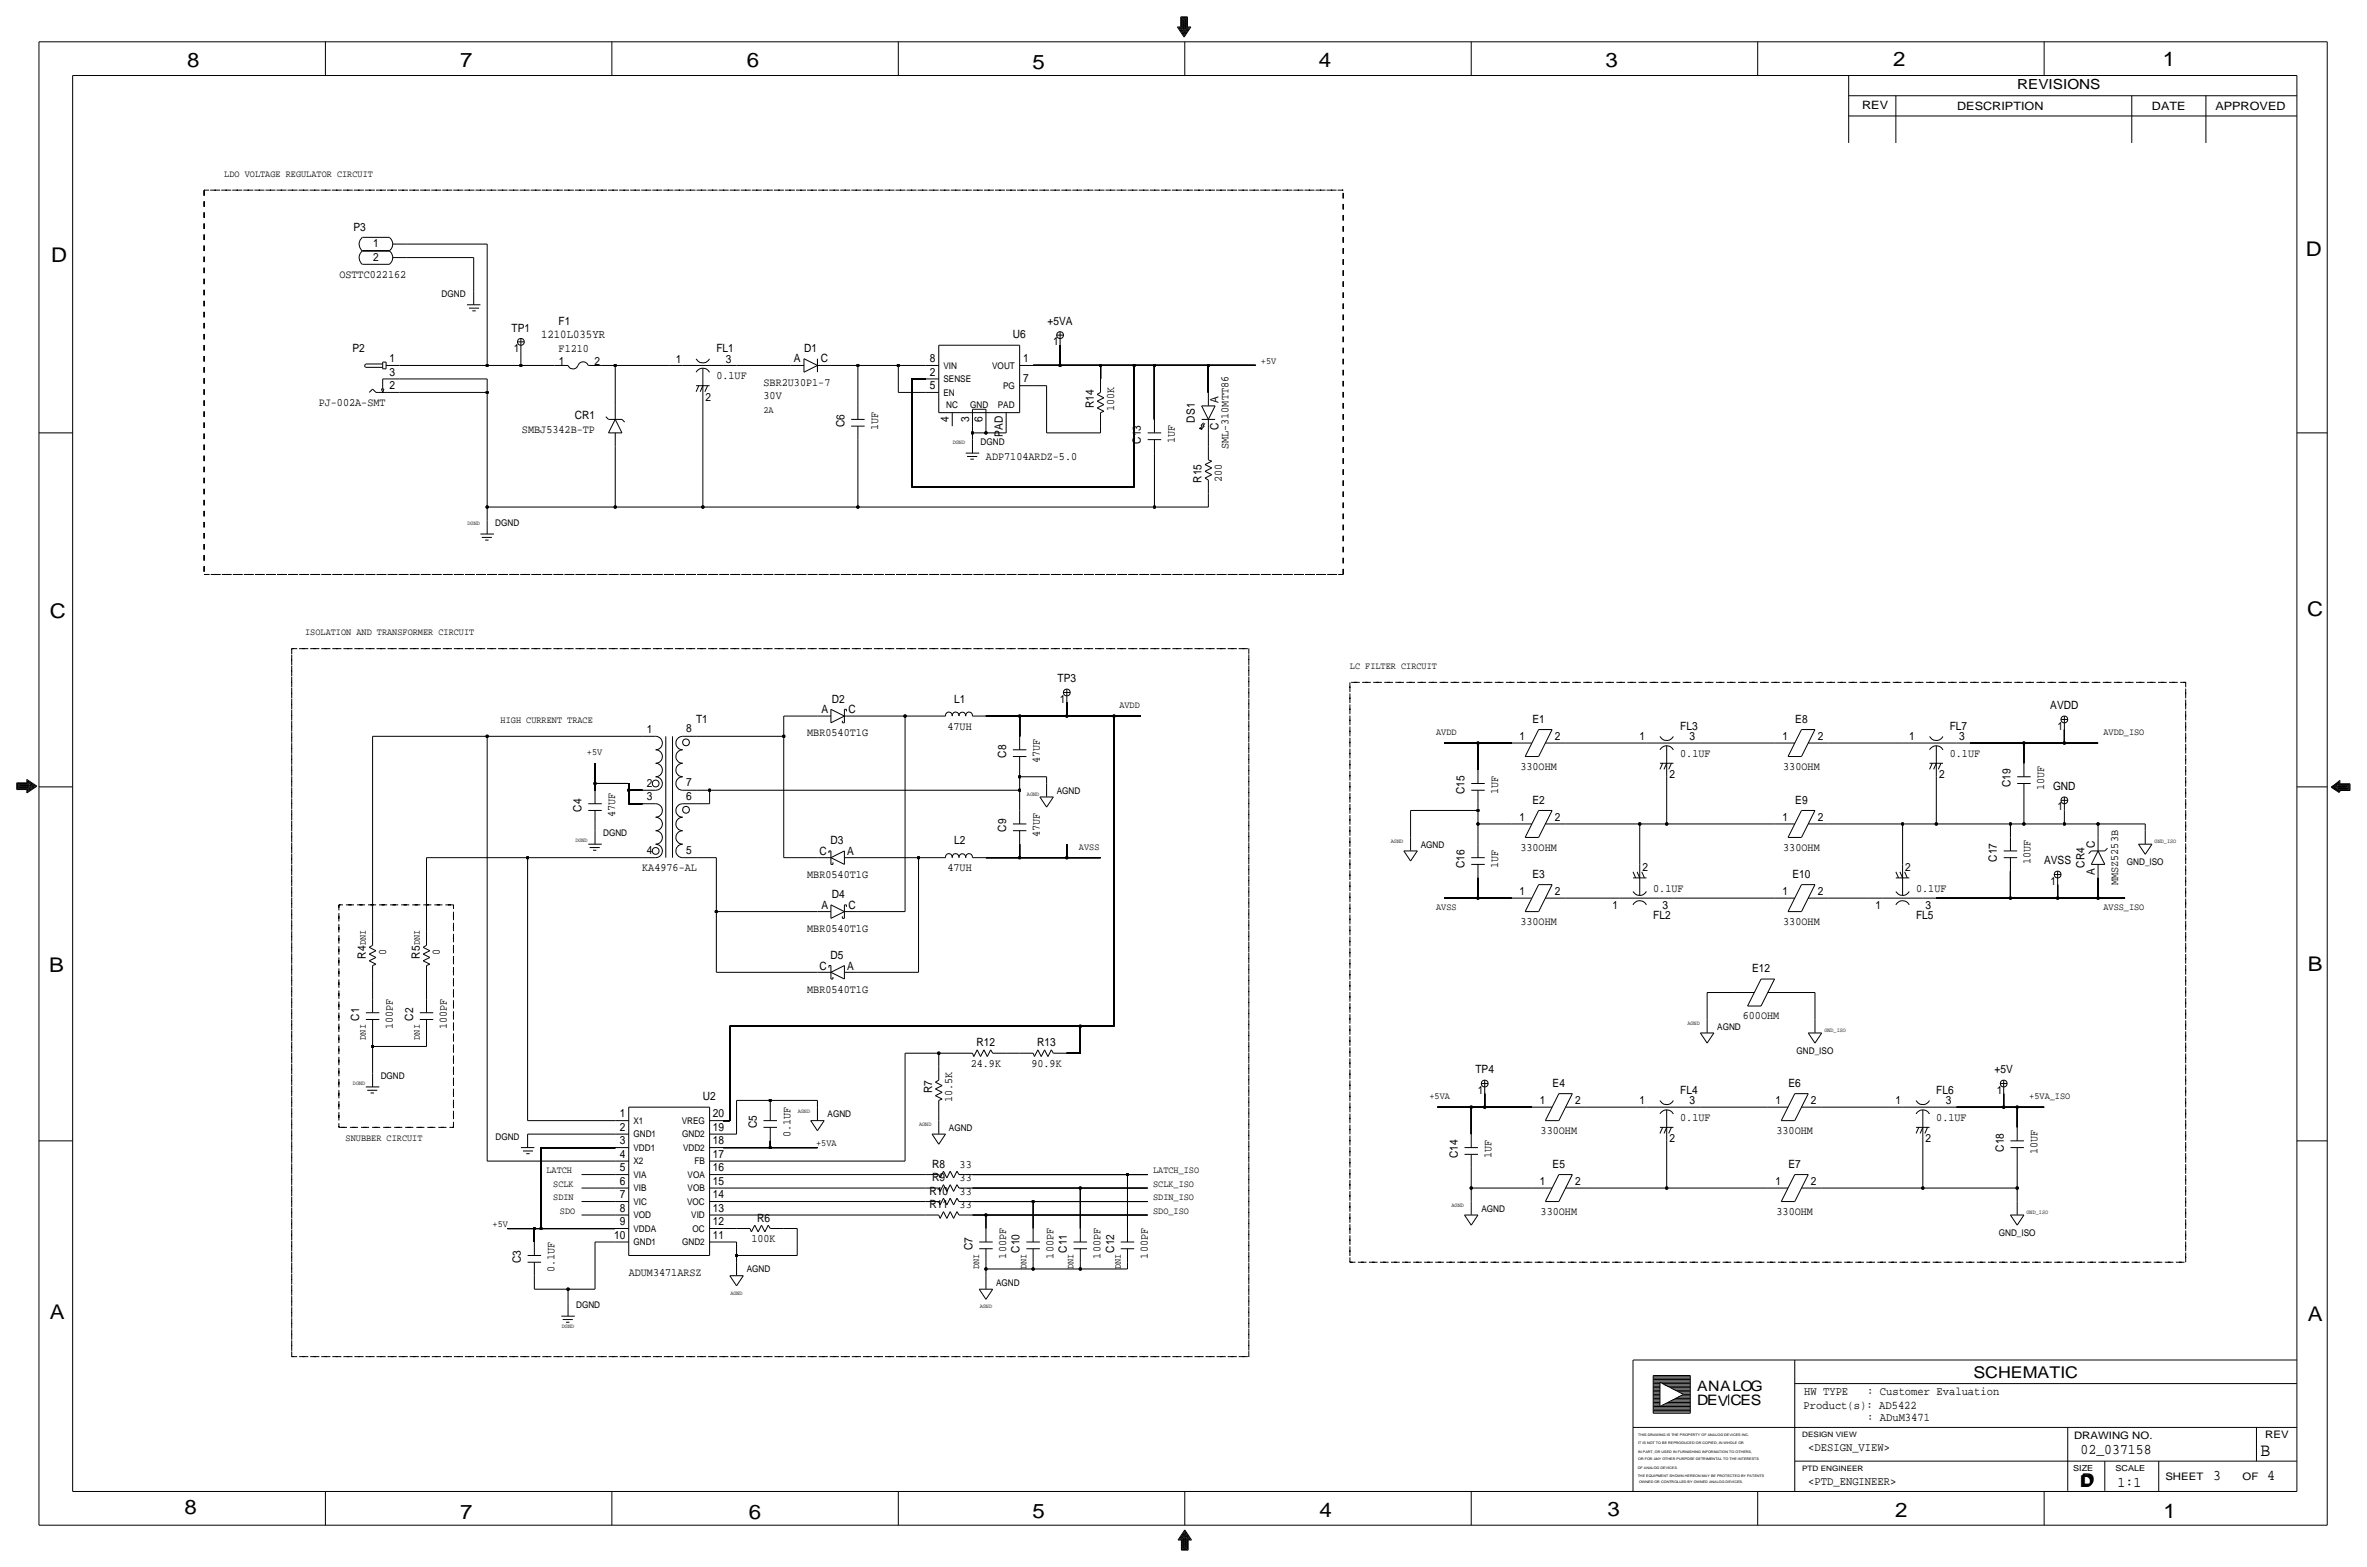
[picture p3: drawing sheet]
<svg xmlns="http://www.w3.org/2000/svg" width="892mm" height="590mm" viewBox="0 0 892 590" stroke-linecap="round" stroke-linejoin="round" font-family="sans-serif">
<defs><g id="words">
<g font-size="7.6">
<text x="70.6" y="25.4">8</text>
<text x="173.4" y="25.4">7</text>
<text x="281.4" y="25.1">6</text>
<text x="389.1" y="26.2">5</text>
<text x="497" y="25.4">4</text>
<text x="605" y="25.1">3</text>
<text x="713.4" y="24.9">2</text>
<text x="815" y="24.9">1</text>
<text x="19.3" y="98.8">D</text>
<text x="868.9" y="96.5">D</text>
<text x="18.8" y="232.7">C</text>
<text x="869.4" y="232.1">C</text>
<text x="869.6" y="365.8">B</text>
<text x="18.5" y="366">B</text>
<text x="18.8" y="496.8">A</text>
<text x="869.6" y="497.6">A</text>
<text x="69.6" y="570.5">8</text>
<text x="173.4" y="572.3">7</text>
<text x="282.2" y="572.3">6</text>
<text x="389.1" y="571.7">5</text>
<text x="497.3" y="571.5">4</text>
<text x="605.7" y="571.2">3</text>
<text x="714.2" y="571.5">2</text>
<text x="815.3" y="572">1</text>
</g>
<text font-size="7" x="851.9" y="548.4">B</text>
<g font-size="6.1">
<text x="743.7" y="518.9">SCHEMATIC</text>
<text x="783.8" y="560.3">D</text>
<text x="784.3" y="559.8">D</text>
</g>
<g font-size="5.6">
<text x="784" y="547.9">02_037158</text>
<text x="834.1" y="557.5">3</text>
<text x="854.4" y="557.5">4</text>
<text x="798" y="560.1">1:1</text>
</g>
<g font-size="5.4">
<text x="639.5" y="524.2">ANALOG</text>
<text x="639.5" y="529.3">DEV</text>
<text x="652.1" y="529.3">CES</text>
</g>
<text font-size="5.2" x="760.2" y="33.5">REVISIONS</text>
<text font-size="4.5" x="203.9" y="127.5">1210L035YR</text>
<g font-size="4.4">
<text x="679.9" y="525.5">HW TYPE</text>
<text x="703.6" y="525.5">: Customer Evaluation</text>
<text x="679.7" y="530.9">Product(s): AD5422</text>
<text x="703.6" y="535.2">: ADuM3471</text>
<text x="681.4" y="546.6">&lt;DESIGN_VIEW&gt;</text>
<text x="681.4" y="559.3">&lt;PTD_ENGINEER&gt;</text>
</g>
<g font-size="4.3">
<text x="701.8" y="41.1">REV</text>
<text x="737.6" y="41.4">DESCRIPTION</text>
<text x="811" y="41.4">DATE</text>
<text x="834.8" y="41.4">APPROVED</text>
<text x="133.2" y="86.9">P3</text>
<text x="140.6" y="93.2">1</text>
<text x="140.6" y="98.3">2</text>
<text x="127.9" y="104.6">OSTTC022162</text>
<text x="192.8" y="125">TP1</text>
<text x="210.5" y="122.4">F1</text>
<text x="394.8" y="122.4">+5VA</text>
<text x="381.7" y="127.5">U6</text>
<text x="396.9" y="130">1</text>
<text x="132.8" y="132.6">P2</text>
<text x="146.8" y="136.4">1</text>
<text x="193.7" y="132.6">1</text>
<text x="210.5" y="132.6">F1210</text>
<text x="210.6" y="137.4">1</text>
<text x="224.1" y="137.4">2</text>
<text x="254.6" y="136.7">1</text>
<text x="270" y="132.6">FL1</text>
<text x="273.5" y="136.7">3</text>
<text x="299.1" y="136.4">A</text>
<text x="303.1" y="132.6">D1</text>
<text x="309.3" y="136.4">C</text>
<text x="350.4" y="136.4">8</text>
<text x="385.5" y="136.4">1</text>
<text x="146.8" y="141.5">3</text>
<text x="270" y="142.7">0.1UF</text>
<text x="350.4" y="141.5">2</text>
<text x="146.8" y="146.6">2</text>
<text x="287.7" y="145.3">SBR2U30P1-7</text>
<text x="350.4" y="146.6">5</text>
<text x="385.5" y="144">7</text>
<text x="120.1" y="152.9">PJ-002A-SMT</text>
<text x="265.9" y="150.9">2</text>
<text x="287.7" y="150.4">30V</text>
<text x="412.2" y="153.9" transform="rotate(-90 412.2 153.9)">R14</text>
<text x="419.8" y="155" transform="rotate(-90 419.8 155)">100K</text>
<text x="459.2" y="151.6" transform="rotate(-90 459.2 151.6)">A</text>
<text x="216.6" y="158">CR1</text>
<text x="318.2" y="160.9" transform="rotate(-90 318.2 160.9)">C6</text>
<text x="330.9" y="161.9" transform="rotate(-90 330.9 161.9)">1UF</text>
<text x="357.6" y="158.8" transform="rotate(-90 357.6 158.8)">4</text>
<text x="365.2" y="158.8" transform="rotate(-90 365.2 158.8)">3</text>
<text x="370.3" y="158.8" transform="rotate(-90 370.3 158.8)">6</text>
<text x="450.3" y="159.2" transform="rotate(-90 450.3 159.2)">DS1</text>
<text x="196.7" y="163">SMBJ5342B-TP</text>
<text x="377.9" y="164.6" transform="rotate(-90 377.9 164.6)">PAD</text>
<text x="430" y="167.1" transform="rotate(-90 430 167.1)">C13</text>
<text x="442.7" y="167" transform="rotate(-90 442.7 167)">1UF</text>
<text x="459.2" y="162" transform="rotate(-90 459.2 162)">C</text>
<text x="371.6" y="173.2">ADP7104ARDZ-5.0</text>
<text x="463" y="169.2" transform="rotate(-90 463 169.2)">SML-310MTT86</text>
<text x="452.8" y="181.8" transform="rotate(-90 452.8 181.8)">R15</text>
<text x="460.5" y="181.7" transform="rotate(-90 460.5 181.7)">200</text>
<text x="398.5" y="257">TP3</text>
<text x="309.6" y="268.7">A</text>
<text x="313.5" y="264.7">D2</text>
<text x="319.7" y="268.7">C</text>
<text x="359.5" y="264.7">L1</text>
<text x="399.4" y="264.7">1</text>
<text x="772.6" y="267.2">AVDD</text>
<text x="258.5" y="275.8">8</text>
<text x="262.3" y="272.3">T1</text>
<text x="357.1" y="274.8">47UH</text>
<text x="577.5" y="272.3">E1</text>
<text x="633.2" y="274.8">FL3</text>
<text x="676.6" y="272.3">E8</text>
<text x="734.8" y="274.8">FL7</text>
<text x="775.3" y="274.8">1</text>
<text x="243.7" y="276.1">1</text>
<text x="304.2" y="277.4">MBR0540T1G</text>
<text x="572.6" y="278.6">1</text>
<text x="585.9" y="278.6">2</text>
<text x="617.8" y="278.9">1</text>
<text x="636.7" y="278.9">3</text>
<text x="671.7" y="278.6">1</text>
<text x="685" y="278.6">2</text>
<text x="719.4" y="278.9">1</text>
<text x="738.3" y="278.9">3</text>
<text x="379.2" y="285.4" transform="rotate(-90 379.2 285.4)">C8</text>
<text x="391.9" y="287.5" transform="rotate(-90 391.9 287.5)">47UF</text>
<text x="633.2" y="285">0.1UF</text>
<text x="734.8" y="285">0.1UF</text>
<text x="572.9" y="290.1">330OHM</text>
<text x="629.1" y="293.1">2</text>
<text x="672" y="290.1">330OHM</text>
<text x="730.7" y="293.1">2</text>
<text x="243.7" y="296.4">2</text>
<text x="258.5" y="296.2">7</text>
<text x="551.9" y="299.2" transform="rotate(-90 551.9 299.2)">C15</text>
<text x="564.6" y="299.1" transform="rotate(-90 564.6 299.1)">1UF</text>
<text x="757.6" y="296.6" transform="rotate(-90 757.6 296.6)">C19</text>
<text x="770.3" y="297.7" transform="rotate(-90 770.3 297.7)">10UF</text>
<text x="773.7" y="297.7">GND</text>
<text x="219.2" y="305.7" transform="rotate(-90 219.2 305.7)">C4</text>
<text x="243.7" y="301.5">3</text>
<text x="258.5" y="301.2">6</text>
<text x="577.5" y="302.8">E2</text>
<text x="676.6" y="302.8">E9</text>
<text x="775.3" y="305.3">1</text>
<text x="231.9" y="307.9" transform="rotate(-90 231.9 307.9)">47UF</text>
<text x="572.6" y="309.1">1</text>
<text x="585.9" y="309.1">2</text>
<text x="671.7" y="309.1">1</text>
<text x="685" y="309.1">2</text>
<text x="379.2" y="313.3" transform="rotate(-90 379.2 313.3)">C9</text>
<text x="391.9" y="315.5" transform="rotate(-90 391.9 315.5)">47UF</text>
<text x="243.7" y="321.8">4</text>
<text x="258.5" y="321.6">5</text>
<text x="308.8" y="322.1">C</text>
<text x="313" y="318">D3</text>
<text x="319.2" y="322.1">A</text>
<text x="359.5" y="318">L2</text>
<text x="573" y="320.5">330OHM</text>
<text x="672" y="320.5">330OHM</text>
<text x="789.4" y="319.4" transform="rotate(-90 789.4 319.4)">C</text>
<text x="242" y="328.2">KA4976-AL</text>
<text x="357.1" y="328.2">47UH</text>
<text x="551.9" y="327.1" transform="rotate(-90 551.9 327.1)">C16</text>
<text x="564.6" y="327" transform="rotate(-90 564.6 327)">1UF</text>
<text x="618.9" y="328">2</text>
<text x="718" y="328">2</text>
<text x="752.6" y="324.6" transform="rotate(-90 752.6 324.6)">C17</text>
<text x="765.3" y="325.6" transform="rotate(-90 765.3 325.6)">10UF</text>
<text x="770.3" y="325.6">AVSS</text>
<text x="785.6" y="326.9" transform="rotate(-90 785.6 326.9)">CR4</text>
<text x="789.4" y="329.4" transform="rotate(-90 789.4 329.4)">A</text>
<text x="304.2" y="330.7">MBR0540T1G</text>
<text x="577.5" y="330.7">E3</text>
<text x="675.5" y="330.7">E10</text>
<text x="772.8" y="333.2">1</text>
<text x="798.3" y="333.4" transform="rotate(-90 798.3 333.4)">MMSZ5253B</text>
<text x="313.5" y="338.3">D4</text>
<text x="572.6" y="337.1">1</text>
<text x="585.9" y="337.1">2</text>
<text x="623" y="336.1">0.1UF</text>
<text x="671.7" y="337.1">1</text>
<text x="685" y="337.1">2</text>
<text x="722.1" y="336.1">0.1UF</text>
<text x="309.6" y="342.4">A</text>
<text x="319.7" y="342.4">C</text>
<text x="607.7" y="342.2">1</text>
<text x="623" y="346.3">FL2</text>
<text x="626.6" y="342.2">3</text>
<text x="706.7" y="342.2">1</text>
<text x="722.1" y="346.3">FL5</text>
<text x="725.6" y="342.2">3</text>
<text x="304.2" y="351">MBR0540T1G</text>
<text x="573" y="348.5">330OHM</text>
<text x="672" y="348.5">330OHM</text>
<text x="145.5" y="359.8" transform="rotate(-90 145.5 359.8)">0</text>
<text x="165.8" y="359.8" transform="rotate(-90 165.8 359.8)">0</text>
<text x="137.9" y="361.1" transform="rotate(-90 137.9 361.1)">R4</text>
<text x="158.2" y="361.1" transform="rotate(-90 158.2 361.1)">R5</text>
<text x="308.8" y="365.2">C</text>
<text x="313" y="361.2">D5</text>
<text x="319.2" y="365.2">A</text>
<text x="660.3" y="366.3">E12</text>
<text x="304.2" y="373.9">MBR0540T1G</text>
<text x="135.3" y="384.5" transform="rotate(-90 135.3 384.5)">C1</text>
<text x="148" y="387.7" transform="rotate(-90 148 387.7)">100PF</text>
<text x="155.7" y="384.5" transform="rotate(-90 155.7 384.5)">C2</text>
<text x="168.4" y="387.7" transform="rotate(-90 168.4 387.7)">100PF</text>
<text x="656.8" y="384">600OHM</text>
<text x="368" y="394.2">R12</text>
<text x="390.9" y="394.2">R13</text>
<text x="365.8" y="401.8">24.9K</text>
<text x="388.7" y="401.8">90.9K</text>
<text x="556" y="404.4">TP4</text>
<text x="751.6" y="404.4">+5V</text>
<text x="351.2" y="411.9" transform="rotate(-90 351.2 411.9)">R7</text>
<text x="556.9" y="412">1</text>
<text x="585.1" y="409.4">E4</text>
<text x="633.2" y="412">FL4</text>
<text x="674" y="409.4">E6</text>
<text x="729.7" y="412">FL6</text>
<text x="752.5" y="412">1</text>
<text x="264.9" y="414.5">U2</text>
<text x="358.9" y="415.2" transform="rotate(-90 358.9 415.2)">10.5K</text>
<text x="580.2" y="415.8">1</text>
<text x="593.5" y="415.8">2</text>
<text x="617.8" y="416.1">1</text>
<text x="636.7" y="416.1">3</text>
<text x="669.1" y="415.8">1</text>
<text x="682.4" y="415.8">2</text>
<text x="714.4" y="416.1">1</text>
<text x="733.3" y="416.1">3</text>
<text x="233.5" y="426">2</text>
<text x="233.5" y="420.9">1</text>
<text x="268.7" y="426">19</text>
<text x="268.7" y="420.9">20</text>
<text x="285.2" y="425.1" transform="rotate(-90 285.2 425.1)">C5</text>
<text x="633.2" y="422.1">0.1UF</text>
<text x="729.7" y="422.1">0.1UF</text>
<text x="233.5" y="431">3</text>
<text x="268.7" y="431">18</text>
<text x="297.9" y="428.4" transform="rotate(-90 297.9 428.4)">0.1UF</text>
<text x="580.6" y="427.2">330OHM</text>
<text x="629.1" y="430.3">2</text>
<text x="669.5" y="427.2">330OHM</text>
<text x="725.6" y="430.3">2</text>
<text x="233.5" y="436.1">4</text>
<text x="268.7" y="436.1">17</text>
<text x="549.4" y="436.3" transform="rotate(-90 549.4 436.3)">C14</text>
<text x="562.1" y="436.3" transform="rotate(-90 562.1 436.3)">1UF</text>
<text x="755.1" y="433.8" transform="rotate(-90 755.1 433.8)">C18</text>
<text x="767.8" y="434.9" transform="rotate(-90 767.8 434.9)">10UF</text>
<text x="233.5" y="441.2">5</text>
<text x="268.7" y="441.2">16</text>
<text x="351.3" y="439.9">R8</text>
<text x="361.6" y="439.9">33</text>
<text x="585.1" y="439.9">E5</text>
<text x="674" y="439.9">E7</text>
<text x="233.5" y="446.3">6</text>
<text x="268.7" y="446.3">15</text>
<text x="351.3" y="445">R9</text>
<text x="361.6" y="445">33</text>
<text x="580.2" y="446.3">1</text>
<text x="593.5" y="446.3">2</text>
<text x="669.1" y="446.3">1</text>
<text x="682.4" y="446.3">2</text>
<text x="233.5" y="451.4">7</text>
<text x="268.7" y="451.3">14</text>
<text x="350.3" y="450.1">R10</text>
<text x="350.3" y="455.2">R11</text>
<text x="361.6" y="450.1">33</text>
<text x="361.6" y="455.2">33</text>
<text x="233.5" y="461.5">9</text>
<text x="233.5" y="456.4">8</text>
<text x="268.7" y="461.5">12</text>
<text x="268.7" y="456.4">13</text>
<text x="285.3" y="460.2">R6</text>
<text x="580.6" y="457.7">330OHM</text>
<text x="669.5" y="457.7">330OHM</text>
<text x="231.4" y="466.6">10</text>
<text x="268.7" y="466.6">11</text>
<text x="283.1" y="467.9">100K</text>
<text x="366.5" y="470.8" transform="rotate(-90 366.5 470.8)">C7</text>
<text x="384.3" y="471.9" transform="rotate(-90 384.3 471.9)">C10</text>
<text x="402" y="471.9" transform="rotate(-90 402 471.9)">C11</text>
<text x="419.8" y="471.9" transform="rotate(-90 419.8 471.9)">C12</text>
<text x="196.3" y="475.9" transform="rotate(-90 196.3 475.9)">C3</text>
<text x="209" y="479.2" transform="rotate(-90 209 479.2)">0.1UF</text>
<text x="379.2" y="474.1" transform="rotate(-90 379.2 474.1)">100PF</text>
<text x="397" y="474.1" transform="rotate(-90 397 474.1)">100PF</text>
<text x="414.7" y="474.1" transform="rotate(-90 414.7 474.1)">100PF</text>
<text x="432.5" y="474.1" transform="rotate(-90 432.5 474.1)">100PF</text>
<text x="236.9" y="480.6">ADUM3471ARSZ</text>
</g>
<g font-size="3.9">
<text x="781.6" y="542.1">DRAWING NO.</text>
<text x="853.6" y="541.8">REV</text>
<text x="816" y="557.4">SHEET</text>
<text x="845.1" y="557.5">OF</text>
</g>
<g font-size="3.6">
<text x="84.5" y="66.5">LDO VOLTAGE REGULATOR CIRCUIT</text>
<text x="475.2" y="137.2">+5V</text>
<text x="287.7" y="155.4">2A</text>
<text x="115" y="239.3">ISOLATION AND TRANSFORMER CIRCUIT</text>
<text x="508.7" y="252">LC FILTER CIRCUIT</text>
<text x="421.8" y="266.7">AVDD</text>
<text x="188.7" y="272.3">HIGH CURRENT TRACE</text>
<text x="541.2" y="276.9">AVDD</text>
<text x="792.7" y="276.9">AVDD_ISO</text>
<text x="221.2" y="284.5">+5V</text>
<text x="406.6" y="320">AVSS</text>
<text x="541.2" y="342.9">AVSS</text>
<text x="792.7" y="342.9">AVSS_ISO</text>
<text x="137.9" y="356.1" transform="rotate(-90 137.9 356.1)">DNI</text>
<text x="158.2" y="356.1" transform="rotate(-90 158.2 356.1)">DNI</text>
<text x="137.9" y="391.7" transform="rotate(-90 137.9 391.7)">DNI</text>
<text x="158.2" y="391.7" transform="rotate(-90 158.2 391.7)">DNI</text>
<text x="538.7" y="414">+5VA</text>
<text x="764.7" y="414">+5VA_ISO</text>
<text x="130.3" y="429.8">SNUBBER CIRCUIT</text>
<text x="307.5" y="431.8">+5VA</text>
<text x="205.9" y="442">LATCH</text>
<text x="434.5" y="442">LATCH_ISO</text>
<text x="208.5" y="447">SCLK</text>
<text x="434.5" y="447">SCLK_ISO</text>
<text x="208.5" y="452.1">SDIN</text>
<text x="434.5" y="452.1">SDIN_ISO</text>
<text x="211" y="457.2">SDO</text>
<text x="434.5" y="457.2">SDO_ISO</text>
<text x="185.6" y="462.3">+5V</text>
<text x="369" y="478" transform="rotate(-90 369 478)">DNI</text>
<text x="386.8" y="478" transform="rotate(-90 386.8 478)">DNI</text>
<text x="404.6" y="478" transform="rotate(-90 404.6 478)">DNI</text>
<text x="422.4" y="478" transform="rotate(-90 422.4 478)">DNI</text>
</g>
<g font-size="3.5">
<text x="166.4" y="111.8">DGND</text>
<text x="355.5" y="138.9">VIN</text>
<text x="373.9" y="138.9">VOUT</text>
<text x="355.5" y="144">SENSE</text>
<text x="355.5" y="149.1">EN</text>
<text x="378" y="146.6">PG</text>
<text x="356.6" y="153.7">NC</text>
<text x="365.6" y="153.7">GND</text>
<text x="376" y="153.7">PAD</text>
<text x="369.5" y="167.6">DGND</text>
<text x="186.6" y="198.1">DGND</text>
<text x="398.2" y="299">AGND</text>
<text x="227.3" y="315">DGND</text>
<text x="535.4" y="319.3">AGND</text>
<text x="801.5" y="326">GND_ISO</text>
<text x="647.1" y="387.9">AGND</text>
<text x="677" y="397.2">GND_ISO</text>
<text x="143.5" y="406.4">DGND</text>
<text x="238.7" y="423.4">X1</text>
<text x="256.9" y="423.4">VREG</text>
<text x="311.9" y="420.9">AGND</text>
<text x="357.6" y="426">AGND</text>
<text x="186.7" y="429.3">DGND</text>
<text x="238.7" y="428.5">GND1</text>
<text x="257.1" y="428.5">GND2</text>
<text x="238.7" y="433.6">VDD1</text>
<text x="257.4" y="433.6">VDD2</text>
<text x="238.7" y="443.7">VIA</text>
<text x="238.7" y="438.7">X2</text>
<text x="259.1" y="443.7">VOA</text>
<text x="261.7" y="438.7">FB</text>
<text x="238.7" y="448.8">VIB</text>
<text x="259.1" y="448.8">VOB</text>
<text x="238.7" y="453.9">VIC</text>
<text x="258.9" y="453.9">VOC</text>
<text x="238.7" y="459">VOD</text>
<text x="260.5" y="459">VID</text>
<text x="558.2" y="456.4">AGND</text>
<text x="238.7" y="464.1">VDDA</text>
<text x="261" y="464.1">OC</text>
<text x="753.2" y="465.7">GND_ISO</text>
<text x="238.7" y="469.1">GND1</text>
<text x="257.1" y="469.1">GND2</text>
<text x="281.4" y="479.3">AGND</text>
<text x="375.4" y="484.4">AGND</text>
<text x="217.1" y="492.8">DGND</text>
</g>
<g font-size="3.1">
<text x="781.3" y="554">SIZE</text>
<text x="797.3" y="554">SCALE</text>
</g>
<g font-size="2.8">
<text x="679.1" y="541.3">DESIGN VIEW</text>
<text x="679.1" y="554">PTD ENGINEER</text>
</g>
<g font-size="2.2">
<text x="359.1" y="167.4">DGND</text>
<text x="176.2" y="197.9">DGND</text>
<text x="387" y="299.7">AGND</text>
<text x="216.8" y="317.2">DGND</text>
<text x="524.2" y="317.5">AGND</text>
<text x="812" y="317.5">GND_ISO</text>
<text x="635.9" y="386.1">AGND</text>
<text x="687.5" y="388.6">GND_ISO</text>
<text x="133" y="408.7">DGND</text>
<text x="300.6" y="419.1">AGND</text>
<text x="346.4" y="424.2">AGND</text>
<text x="547" y="454.7">AGND</text>
<text x="763.7" y="457.2">GND_ISO</text>
<text x="275.2" y="487.7">AGND</text>
<text x="369.2" y="492.8">AGND</text>
<text x="211.7" y="500.1">DGND</text>
</g>
<g font-size="1.3">
<text x="617.3" y="541.1">THIS DRAWING IS THE PROPERTY OF ANALOG DEVICES INC.</text>
<text x="617.3" y="543.9">IT IS NOT TO BE REPRODUCED OR COPIED, IN WHOLE OR</text>
<text x="617.3" y="547.2">IN PART, OR USED IN FURNISHING INFORMATION TO OTHERS,</text>
<text x="617.3" y="550">OR FOR ANY OTHER PURPOSE DETRIMENTAL TO THE INTERESTS</text>
<text x="617.2" y="553.2">OF ANALOG DEVICES.</text>
<text x="617.2" y="556.3">THE EQUIPMENT SHOWN HEREON MAY BE PROTECTED BY PATENTS</text>
<text x="617.7" y="558.8">OWNED OR CONTROLLED BY OWNED ANALOG DEVICES.</text>
</g>
</g></defs>
<!-- layer: Nets -->
<g fill="none" stroke="#000" stroke-width=".38">
<path d="M153.1 97h25.4zM153.1 91.9h30.5zM178.5 97v12.7zM183.6 91.9v45.8zM150.6 137.7h33zM183.6 137.7h12.7zM196.3 132.6v5.1zM196.3 137.7h12.7zM226.8 137.7h5.1zM231.9 137.7v15.2zM231.9 137.7h20.3zM277.6 137.7h20.3z"/>
<path d="M313.1 137.7h10.2zM323.3 137.7h15.2zM323.3 137.7v15.2zM338.5 137.7h10.2zM338.5 137.7v10.1zM389.3 137.7h10.2zM399.5 130v7.7zM399.5 137.7h15.2zM414.7 137.7v5zM414.7 137.7h12.7zM427.4 137.7v45.7zM427.4 137.7h7.7z"/>
<path d="M435.1 137.7v20.3zM435.1 137.7h20.3zM455.4 137.7v10.1zM455.4 137.7h17.8zM150.6 147.8h33zM150.6 142.7h33zM183.6 147.8v43.2zM183.6 142.7v5.1zM264.9 150.4v40.6zM338.5 147.8h10.2zM343.6 142.7v40.7zM343.6 142.7h5.1z"/>
<path d="M389.3 145.3h5.1zM394.4 145.3v17.8zM231.9 168.1v22.9zM323.3 165.6v25.4zM366.5 160.5v2.6zM366.5 163.1v2.5zM366.5 163.1h5.1zM371.6 160.5v2.6zM371.6 163.1h7.6zM379.2 160.5v2.6zM394.4 163.1h20.3zM414.7 160.5v2.6z"/>
<path d="M435.1 170.7v20.3zM455.4 163.1v5zM183.6 191v5.1zM183.6 191h48.3zM231.9 191h33zM264.9 191h58.4zM323.3 191h111.8zM343.6 183.4h83.8zM435.1 191h20.3zM455.4 185.9v5.1zM140.4 277.4v73.6zM140.4 277.4h43.2z"/>
<path d="M183.6 277.4h58.4zM183.6 277.4v160zM262.3 277.4h33.1zM295.4 269.7h12.7zM295.4 269.7v7.7zM295.4 277.4v45.7zM323.3 269.7h17.8zM341.1 269.7h10.1zM341.1 269.7v73.7zM371.6 269.7h12.7zM384.3 269.7v7.7zM384.3 269.7h17.7z"/>
<path d="M402 264.7v5zM402 269.7h17.8zM419.8 269.7v116.9zM419.8 269.7h10.2zM544.3 279.9h12.7zM557 279.9v10.2zM557 279.9h12.7zM590 279.9h25.4zM640.8 279.9h27.9zM689.1 279.9h27.9zM742.4 279.9h20.3zM762.7 279.9v7.6z"/>
<path d="M762.7 279.9h15.3zM778 274.8v5.1zM778 279.9h12.7zM224.2 295.1v2.6zM224.2 287.5v7.6zM224.2 295.1h12.7zM236.9 297.7v5.1zM236.9 295.1v2.6zM236.9 297.7h5.1zM262.3 297.7h5.1zM267.4 297.7v5.1zM267.4 297.7h116.9z"/>
<path d="M384.3 297.7v7.6zM384.3 292.6v5.1zM384.3 290.1v2.5zM384.3 292.6h10.1zM394.4 292.6v2.5zM628.1 292.6v17.8zM729.7 292.6v17.8zM224.2 310.4v2.5zM236.9 302.8h5.1zM262.3 302.8h5.1zM384.3 318v5.1zM402 318v5.1z"/>
<path d="M531.6 305.3v10.2zM531.6 305.3h25.4zM557 310.4v7.6zM557 310.4h12.7zM557 305.3v5.1zM557 302.8v2.5zM590 310.4h27.9zM617.9 310.4v15.2zM617.9 310.4h10.2zM628.1 310.4h40.6zM689.1 310.4h27.9zM717 310.4v15.2z"/>
<path d="M717 310.4h12.7zM729.7 310.4h27.9zM757.6 310.4v5.1zM757.6 310.4h5.1zM762.7 310.4h15.3zM762.7 300.2v10.2zM778 305.3v5.1zM778 310.4h12.7zM790.7 310.4h17.7zM790.7 310.4v5.1zM808.4 310.4v2.5zM160.7 323.1v27.9z"/>
<path d="M160.7 323.1h38.1zM198.8 323.1v99zM198.8 323.1h43.2zM262.3 323.1h7.7zM270 323.1v20.3zM295.4 323.1h12.7zM323.3 323.1h22.9zM346.2 323.1h5zM346.2 323.1v43.2zM371.6 323.1h12.7zM384.3 323.1h17.7zM402 323.1h12.7z"/>
<path d="M544.3 338.3h12.7zM557 330.7v7.6zM557 338.3h12.7zM590 338.3h15.2zM630.6 338.3h38.1zM689.1 338.3h15.2zM729.7 338.3h27.9zM757.6 328.2v10.1zM757.6 338.3h17.8zM775.4 333.2v5.1zM775.4 338.3h15.3zM790.7 330.7v7.6z"/>
<path d="M790.7 338.3h10.1zM270 343.4v22.9zM270 343.4h38.1zM323.3 343.4h17.8zM140.4 368.8v7.6zM160.7 368.8v7.6zM270 366.3h38.1zM323.3 366.3h22.9zM643.3 373.9v10.1zM643.3 373.9h10.2zM673.8 373.9h10.2zM684 373.9v10.1z"/>
<path d="M140.4 394.2v10.2zM140.4 389.1v5.1zM140.4 394.2h20.3zM160.7 389.1v5.1zM275 386.6v35.5zM275 386.6h132.1zM341.1 396.7h12.7zM341.1 396.7v40.7zM353.8 396.7v5.1zM353.8 396.7h7.6zM379.2 396.7h5.1zM402 396.7h5.1z"/>
<path d="M407.1 386.6v10.1zM407.1 386.6h12.7zM277.6 414.5v12.7zM277.6 414.5h12.7zM290.3 414.5v2.6zM290.3 414.5h17.8zM308.1 414.5v2.6zM353.8 419.6v2.5zM541.7 417.1h12.7zM554.4 417.1v10.1zM554.4 417.1h5.1zM559.5 412v5.1z"/>
<path d="M559.5 417.1h17.8zM597.6 417.1h17.8zM640.8 417.1h25.4zM686.5 417.1h25.4zM737.3 417.1h17.8zM755.1 417.1h5.1zM755.1 412v5.1zM760.2 417.1v7.6zM760.2 417.1h10.1zM183.6 437.4h48.3zM198.8 427.2h33.1zM198.8 422.1h33.1z"/>
<path d="M203.9 432.3v30.5zM203.9 432.3h28zM272.5 427.2h5.1zM272.5 432.3h17.8zM272.5 422.1h2.5zM272.5 437.4h68.6zM290.3 429.8v2.5zM290.3 432.3h17.8zM554.4 439.9v7.6zM628.1 429.8v17.7zM724.6 429.8v17.7zM760.2 437.4v10.1z"/>
<path d="M219.2 442.5h12.7zM219.2 447.5h12.7zM219.2 452.6h12.7zM219.2 457.7h12.7zM272.5 452.6h76.2zM272.5 457.7h76.2zM272.5 442.5h76.2zM272.5 447.5h76.2zM366.5 452.6h22.8zM366.5 457.7h5.1zM366.5 442.5h58.4zM366.5 447.5h40.6z"/>
<path d="M371.6 457.7v5.1zM371.6 457.7h60.9zM389.3 452.6v10.2zM389.3 452.6h43.2zM407.1 447.5v15.3zM407.1 447.5h25.4zM424.9 442.5v20.3zM424.9 442.5h7.6zM554.4 447.5v5.1zM554.4 447.5h22.9zM597.6 447.5h30.5zM628.1 447.5h38.1z"/>
<path d="M686.5 447.5h38.1zM724.6 447.5h35.6zM760.2 447.5v5.1zM191.2 462.8h10.2zM201.4 462.8v5.1zM201.4 462.8h2.5zM203.9 462.8h28zM224.2 467.9h7.7zM224.2 467.9v17.7zM272.5 467.9h5.1zM272.5 462.8h5.1zM277.6 472.9h22.8z"/>
<path d="M277.6 472.9v2.6zM277.6 467.9v5zM295.4 462.8h5zM300.4 462.8v10.1zM371.6 478v2.6zM371.6 475.5v2.5zM371.6 478h17.7zM389.3 475.5v2.5zM389.3 478h17.8zM407.1 475.5v2.5zM407.1 478h17.8zM424.9 475.5v2.5z"/>
<path d="M201.4 480.6v5zM201.4 485.6h12.7zM214.1 485.6v5.1zM214.1 485.6h10.1z"/>
</g>
<g fill="none" stroke="#000" stroke-width=".38" stroke-dasharray="2.1" stroke-linecap="butt">
<path d="M76.9 71.6h429.3zM76.9 71.6v144.8zM506.2 71.6v144.8zM76.9 216.4h429.3zM109.9 244.3h360.7zM109.9 244.3v266.7zM470.6 244.3v266.7zM508.7 257h315zM508.7 257v218.5zM823.7 257v218.5zM127.7 340.9h43.2zM127.7 340.9v83.8z"/>
<path d="M170.9 340.9v83.8zM127.7 424.7h43.2zM508.7 475.5h315zM109.9 511h360.7z"/>
</g>
<g fill="#000" stroke="#000" stroke-width=".38">
<circle cx="183.6" cy="137.7" r=".51"/>
<circle cx="196.3" cy="137.7" r=".51"/>
<circle cx="231.8" cy="137.7" r=".51"/>
<circle cx="323.3" cy="137.7" r=".51"/>
<circle cx="338.5" cy="137.7" r=".51"/>
<circle cx="399.5" cy="137.7" r=".51"/>
<circle cx="414.7" cy="137.7" r=".51"/>
<circle cx="427.4" cy="137.7" r=".51"/>
<circle cx="435" cy="137.7" r=".51"/>
<circle cx="455.4" cy="137.7" r=".51"/>
<circle cx="183.6" cy="147.8" r=".51"/>
<circle cx="366.5" cy="163.1" r=".51"/>
<circle cx="371.5" cy="163.1" r=".51"/>
<circle cx="183.6" cy="191" r=".51"/>
<circle cx="231.8" cy="191" r=".51"/>
<circle cx="264.9" cy="191" r=".51"/>
<circle cx="323.3" cy="191" r=".51"/>
<circle cx="435" cy="191" r=".51"/>
<circle cx="183.6" cy="277.4" r=".51"/>
<circle cx="295.3" cy="277.4" r=".51"/>
<circle cx="341.1" cy="269.8" r=".51"/>
<circle cx="384.2" cy="269.8" r=".51"/>
<circle cx="402" cy="269.8" r=".51"/>
<circle cx="419.8" cy="269.8" r=".51"/>
<circle cx="557" cy="279.9" r=".51"/>
<circle cx="762.7" cy="279.9" r=".51"/>
<circle cx="777.9" cy="279.9" r=".51"/>
<circle cx="224.2" cy="295.2" r=".51"/>
<circle cx="236.9" cy="297.7" r=".51"/>
<circle cx="267.4" cy="297.7" r=".51"/>
<circle cx="384.2" cy="292.6" r=".51"/>
<circle cx="384.2" cy="297.7" r=".51"/>
<circle cx="557" cy="305.3" r=".51"/>
<circle cx="557" cy="310.4" r=".51"/>
<circle cx="617.9" cy="310.4" r=".51"/>
<circle cx="628.1" cy="310.4" r=".51"/>
<circle cx="717" cy="310.4" r=".51"/>
<circle cx="729.7" cy="310.4" r=".51"/>
<circle cx="757.6" cy="310.4" r=".51"/>
<circle cx="762.7" cy="310.4" r=".51"/>
<circle cx="777.9" cy="310.4" r=".51"/>
<circle cx="790.6" cy="310.4" r=".51"/>
<circle cx="198.8" cy="323.1" r=".51"/>
<circle cx="346.1" cy="323.1" r=".51"/>
<circle cx="384.2" cy="323.1" r=".51"/>
<circle cx="402" cy="323.1" r=".51"/>
<circle cx="557" cy="338.3" r=".51"/>
<circle cx="757.6" cy="338.3" r=".51"/>
<circle cx="775.4" cy="338.3" r=".51"/>
<circle cx="790.6" cy="338.3" r=".51"/>
<circle cx="269.9" cy="343.4" r=".51"/>
<circle cx="140.4" cy="394.2" r=".51"/>
<circle cx="353.8" cy="396.8" r=".51"/>
<circle cx="407.1" cy="386.6" r=".51"/>
<circle cx="290.3" cy="414.5" r=".51"/>
<circle cx="554.4" cy="417.1" r=".51"/>
<circle cx="559.5" cy="417.1" r=".51"/>
<circle cx="755.1" cy="417.1" r=".51"/>
<circle cx="760.2" cy="417.1" r=".51"/>
<circle cx="290.3" cy="432.3" r=".51"/>
<circle cx="371.5" cy="457.7" r=".51"/>
<circle cx="389.3" cy="452.6" r=".51"/>
<circle cx="407.1" cy="447.6" r=".51"/>
<circle cx="424.9" cy="442.5" r=".51"/>
<circle cx="554.4" cy="447.6" r=".51"/>
<circle cx="628.1" cy="447.6" r=".51"/>
<circle cx="724.6" cy="447.6" r=".51"/>
<circle cx="760.2" cy="447.6" r=".51"/>
<circle cx="201.4" cy="462.8" r=".51"/>
<circle cx="203.9" cy="462.8" r=".51"/>
<circle cx="277.6" cy="473" r=".51"/>
<circle cx="371.5" cy="478" r=".51"/>
<circle cx="389.3" cy="478" r=".51"/>
<circle cx="407.1" cy="478" r=".51"/>
<circle cx="214.1" cy="485.7" r=".51"/>
</g>
<!-- layer: Components -->
<g fill="none" stroke="#000" stroke-width=".38">
<path d="M136.6 89.4a3.3 3.3 0 0 0 0 5.1 3.3 3.3 0 0 0 0 5.1M136.6 94.5h10.2zM136.6 99.6h10.2zM136.6 89.4h10.2zM146.7 89.5a3.1 3.1 0 0 1 0 5 3.1 3.1 0 0 1 0 5.1M148 97h5.1zM148 91.9h5.1zM176 114.8h5.1zM176.7 116.1h3.8zM178 117.1h1.3zM178.5 109.7v5.1zM137.8 137.1v.1a.82 .82 0 0 0 0 1.2"/>
<path d="M137.9 138.4h6.3zM137.9 137.1h6.3zM144.2 136.4h1.3zM144.2 136.4v2.5zM144.2 138.9h1.3zM145.5 137.7h5.1zM145.5 136.4v2.5zM195 128.8h2.6zM196.3 130v2.6zM196.3 127.5v2.5zM209 137.7h5.1zM214.1 137.7a2.07 2.07 0 0 0 2.1 1.3 2.07 2.07 0 0 0 1.8-1.7 1.99 1.99 0 0 1 2-1 1.99 1.99 0 0 1 1.6 1.4"/>
<path d="M221.7 137.7h5.1zM252.2 137.7h5.1zM257.3 137.7h15.2zM262.3 135.2a2.83 2.83 0 0 0 5.1 0M264.9 138.7v6.6zM272.5 137.7h5.1zM297.9 137.7h5.1zM303 135.1l5.1 2.6zM303 135.1v5.1zM308.1 137.7h5zM308.1 135.1v5.1zM348.7 137.7h5.1z"/>
<path d="M353.8 130h30.5zM353.8 130v25.4zM384.3 130v25.4zM384.3 137.7h5zM398.2 126.2h2.6zM399.5 127.5v2.5zM399.5 125v2.5zM139.1 147.8l1.3-1.2zM140.4 146.6l1.3 1.2zM141.7 147.8h3.8zM143.7 146.6l.6 1.2zM143.7 146.6h1z"/>
<path d="M144.2 142.7v3.9zM144.2 142.7h1.3zM144.7 146.6l-.4 1.2zM145.5 142.7h5.1zM145.5 147.8h5.1zM228.3 157l1 1zM229.3 158h5.1zM231.9 152.9v5.1zM231.9 158l-2.6 5.1zM231.9 158l2.5 5.1zM234.4 158l1 1zM262.3 145.3h5.1z"/>
<path d="M262.3 140.2a2.83 2.83 0 0 1 5.1 .1M263.3 145.3l-1 2.3zM264.9 145.3v5.1zM264.9 145.3l-1 2.3zM266.6 145.3l-1 2.3zM303 140.2l5.1-2.5zM320.8 158h5zM323.3 152.9v5.1zM348.7 142.7h5.1zM348.7 147.8h5.1zM353.8 155.4h30.5zM358.9 155.4v5.1z"/>
<path d="M366.5 155.4v5.1zM366.5 154.2h5.1zM366.5 154.2v1.2zM371.6 155.4v5.1zM371.6 154.2v1.2zM379.2 155.4v5.1zM384.3 145.3h5zM413.5 148.6l2.5 1.3zM413.5 151.1l2.5 1.3zM413.5 153.7l2.5 1.2zM413.5 148.6l1.2-.8zM413.5 151.1l2.5-1.2z"/>
<path d="M413.5 153.7l2.5-1.3zM414.7 142.7v5.1zM414.7 155.4v5.1zM414.7 155.4l1.3-.5zM435.1 158v5.1zM452.8 152.9l2.6 5.1zM452.8 158h5.1zM452.8 152.9h5.1zM454.1 159.5l-.8 .8zM455.4 147.8v5.1zM455.4 158v5.1zM457.9 152.9l-2.5 5.1z"/>
<path d="M229.3 163.1h5.1zM231.9 163.1v5zM320.8 160.5h5zM323.3 160.5v5.1zM363.9 170.7h5.1zM364.4 172h3.8zM365.7 173h1.3zM366.5 165.6v5.1zM432.5 165.6h5.1zM432.5 163.1h5.1zM435.1 165.6v5.1zM452.1 161.5l1-1z"/>
<path d="M452.1 161.5l.5-.2zM452.3 161l-.2 .5zM452.6 160.3l.5 .2zM452.6 160.3l1-1zM452.6 161.8l.5-.3zM452.8 161.3l-.2 .5zM453.3 160.3l.5 .2zM453.8 160.5l-1.2 1.3zM454.1 177.5l2.5 1.3zM454.1 175l2.5 1.3zM454.1 177.5l2.5-1.2zM454.1 175l2.5-1.3z"/>
<path d="M455.4 168.1v5.1zM455.4 173.2l1.2 .5zM183.6 196.1v5.1zM454.1 180.1l1.3 .7zM454.1 180.1l2.5-1.3zM455.4 180.8v5.1zM181.1 201.2h5zM181.6 202.4h3.8zM182.8 203.5h1.3zM402 259.6v2.5zM242 277.4h5.1zM247.1 277.4a2.54 2.54 0 0 1 2.5 2.5 2.54 2.54 0 0 1-2.5 2.5 2.54 2.54 0 0 1 2.5 2.6 2.54 2.54 0 0 1-2.5 2.5 2.54 2.54 0 0 1 2.5 2.6 2.54 2.54 0 0 1-2.5 2.5 2.54 2.54 0 0 1 2.5 2.5 2.54 2.54 0 0 1-2.5 2.6"/>
<path d="M250.9 277.4v45.7zM253.4 277.4v45.7zM257.3 277.4h5zM257.3 277.4a2.54 2.54 0 0 0-2.6 2.5 2.54 2.54 0 0 0 2.6 2.5 2.54 2.54 0 0 0-2.6 2.6 2.54 2.54 0 0 0 2.6 2.5 2.54 2.54 0 0 0-2.6 2.6 2.54 2.54 0 0 0 2.6 2.5 2.54 2.54 0 0 0-2.6 2.5 2.54 2.54 0 0 0 2.6 2.6M308.1 269.7h5zM313.1 267.2l5.1 2.5zM313.1 267.2v5.1zM313.1 272.3l5.1-2.6zM317.4 272.3h.8zM317.4 271.5v.8zM318.2 267.2v5.1zM318.2 269.7h5.1z"/>
<path d="M318.2 267.2h.8zM319 267.2v.8zM351.2 269.7h5.1zM356.3 269.7a1.27 1.27 0 0 1 1.3-1.5 1.27 1.27 0 0 1 1.2 1.5M361.3 269.7a1.26 1.26 0 0 0-1.2-1.5 1.26 1.26 0 0 0-1.2 1.5M361.4 269.7a1.26 1.26 0 0 1 1.2-1.4 1.26 1.26 0 0 1 1.3 1.4M366.4 269.7a1.27 1.27 0 0 0-1.3-1.5 1.27 1.27 0 0 0-1.2 1.6M366.5 269.7h5.1zM384.3 277.4v5zM400.8 260.9h2.5zM402 262.1v2.6zM569.7 279.9h7.6z"/>
<path d="M579.8 274.8l-5 10.2zM579.8 274.8h5.1zM582.4 279.9h7.6zM584.9 274.8l-5.1 10.2zM615.4 279.9h5.1zM620.5 279.9h15.2zM625.6 277.4a2.83 2.83 0 0 0 5 0M635.7 279.9h5.1zM668.7 279.9h7.7zM678.9 274.8l-5.1 10.2zM678.9 274.8h5.1zM681.4 279.9h7.7z"/>
<path d="M684 274.8l-5.1 10.2zM717 279.9h5.1zM722.1 279.9h15.2zM727.2 277.4a2.83 2.83 0 0 0 5 0M737.3 279.9h5.1zM776.7 271h2.5zM778 272.3v2.5zM778 269.7v2.6zM224.2 297.7v5.1zM242 297.7h5.1zM257.3 297.7h5zM381.7 285h5.1z"/>
<path d="M381.7 282.4h5.1zM384.3 285v5.1zM394.4 295.1v5zM554.4 297.7h5.1zM554.4 295.1h5.1zM557 297.7v5.1zM557 290.1v5zM574.8 285h5zM625.6 287.5h5zM625.6 282.4a2.83 2.83 0 0 1 5 .1M626.6 287.5l-1 2.3zM628.1 287.5v5.1z"/>
<path d="M628.1 287.5l-1 2.3zM628.1 280.9v6.6zM629.9 287.5l-1 2.3zM673.8 285h5.1zM727.2 282.4a2.83 2.83 0 0 1 5 .1M727.2 287.5h5zM728.2 287.5l-1 2.3zM729.7 287.5v5.1zM729.7 287.5l-1 2.3zM729.7 280.9v6.6zM731.5 287.5l-1 2.3zM760.2 295.1h5.1z"/>
<path d="M760.2 292.6h5.1zM762.7 295.1v5.1zM762.7 287.5v5.1zM221.7 318h5.1zM221.7 305.3h5.1zM221.7 302.8h5.1zM222.2 319.3h3.8zM224.2 305.3v5.1zM224.2 312.9v5.1zM242 302.8h5.1zM247.1 302.8a2.54 2.54 0 0 1 2.5 2.5 2.54 2.54 0 0 1-2.5 2.5 2.54 2.54 0 0 1 2.5 2.6 2.54 2.54 0 0 1-2.5 2.5 2.54 2.54 0 0 1 2.5 2.6 2.54 2.54 0 0 1-2.5 2.5 2.54 2.54 0 0 1 2.5 2.5 2.54 2.54 0 0 1-2.5 2.6M257.3 302.8h5z"/>
<path d="M257.3 302.8a2.54 2.54 0 0 0-2.6 2.5 2.54 2.54 0 0 0 2.6 2.5 2.54 2.54 0 0 0-2.6 2.6 2.54 2.54 0 0 0 2.6 2.5 2.54 2.54 0 0 0-2.6 2.6 2.54 2.54 0 0 0 2.6 2.5 2.54 2.54 0 0 0-2.6 2.5 2.54 2.54 0 0 0 2.6 2.6M381.7 312.9h5.1zM381.7 310.4h5.1zM384.3 312.9v5.1zM384.3 305.3v5.1zM391.9 300.2h5.1zM391.9 300.2l2.5 3.8zM397 300.2l-2.6 3.8zM531.6 315.5v4.9zM557 318v5.1zM569.7 310.4h7.6zM574.8 315.5h5z"/>
<path d="M579.8 305.3l-5 10.2zM579.8 305.3h5.1zM582.4 310.4h7.6zM584.9 305.3l-5.1 10.2zM668.7 310.4h7.7zM673.8 315.5h5.1zM678.9 305.3l-5.1 10.2zM678.9 305.3h5.1zM681.4 310.4h7.7zM684 305.3l-5.1 10.2zM757.6 315.5v5zM776.7 301.5h2.5z"/>
<path d="M778 302.8v2.5zM778 300.2v2.6zM790.7 315.5v5zM794.2 319.5l-1 1zM805.9 318h5.1zM805.9 318l2.5 3.8zM808.4 312.9v5zM811 318l-2.6 3.8zM223.5 320.3h1.2zM242 323.1h5.1zM257.3 323.1h5zM308.1 323.1h5z"/>
<path d="M312.4 320.5v.8zM312.4 320.5h.7zM313.1 320.5v5.1zM313.1 323.1l5.1 2.5zM313.1 323.1l5.1-2.6zM313.1 325.6h.8zM313.9 324.9v.7zM318.2 320.5v5.1zM318.2 323.1h5.1zM351.2 323.1h5.1zM356.3 323.1a1.27 1.27 0 0 1 1.3-1.5 1.27 1.27 0 0 1 1.2 1.5M361.3 323a1.26 1.26 0 0 0-1.2-1.4 1.26 1.26 0 0 0-1.2 1.5"/>
<path d="M361.4 323.1a1.26 1.26 0 0 1 1.2-1.5 1.26 1.26 0 0 1 1.3 1.5M366.4 323.1a1.27 1.27 0 0 0-1.3-1.5 1.27 1.27 0 0 0-1.2 1.5M366.5 323.1h5.1zM529 320.5l2.6 3.9zM529 320.5h5.1zM534.1 320.5l-2.5 3.9zM554.4 325.6h5.1zM554.4 323.1h5.1zM557 325.6v5.1zM569.7 338.3h7.6zM579.8 333.2l-5 10.2zM579.8 333.2h5.1z"/>
<path d="M582.4 338.3h7.6zM584.9 333.2l-5.1 10.2zM605.2 338.3h5.1zM610.3 338.3h15.3zM615.4 328.4l1 2.3zM615.4 330.7h5.1zM616.9 328.4l1 2.3zM617.9 325.6v5.1zM617.9 330.7v6.6zM618.7 328.4l1 2.3zM620.4 335.8a2.87 2.87 0 0 1-5 0M625.6 338.3h5z"/>
<path d="M668.7 338.3h7.7zM678.9 333.2l-5.1 10.2zM678.9 333.2h5.1zM681.4 338.3h7.7zM684 333.2l-5.1 10.2zM704.3 338.3h5.1zM709.4 338.3h15.2zM714.5 328.4l1 2.3zM714.5 330.7h5zM716 328.4l1 2.3zM717 325.6v5.1zM717 330.7v6.6z"/>
<path d="M717.8 328.4l1 2.3zM719.5 335.8a2.87 2.87 0 0 1-5 0M724.6 338.3h5.1zM755.1 323.1h5.1zM755.1 320.5h5.1zM757.6 323.1v5.1zM774.1 329.4h2.6zM775.4 330.7v2.5zM775.4 328.2v2.5zM787.1 321.6l1-1.1zM788.1 325.6h5.1zM788.1 320.5h5.1z"/>
<path d="M790.7 325.6v5.1zM790.7 320.5l2.5 5.1zM790.7 320.5l-2.6 5.1zM139.1 356.9l2.6 1.2zM139.1 359.4l2.6 1.3zM139.1 356.9l1.3-.8zM139.1 359.4l2.6-1.3zM140.4 351v5.1zM159.5 356.9l2.5 1.2zM159.5 359.4l2.5 1.3zM159.5 356.9l1.2-.8zM159.5 359.4l2.5-1.3z"/>
<path d="M160.7 351v5.1zM308.1 343.4h5zM313.1 340.9l5.1 2.5zM313.1 340.9v5zM313.1 345.9l5.1-2.5zM317.4 345.9h.8zM317.4 345.2v.7zM318.2 340.9v5zM318.2 343.4h5.1zM318.2 340.9h.8zM319 340.9v.7zM574.8 343.4h5z"/>
<path d="M615.4 340.9a2.81 2.81 0 0 1 2.5-1.6 2.81 2.81 0 0 1 2.5 1.6M673.8 343.4h5.1zM714.5 340.9a2.81 2.81 0 0 1 2.5-1.6 2.81 2.81 0 0 1 2.5 1.6M139.1 362l2.6 1.2zM139.1 361.9l2.6-1.2zM140.4 363.7v5.1zM140.4 363.7l1.3-.5zM140.4 376.4v5.1zM159.5 362l2.5 1.2zM159.5 361.9l2.5-1.2zM160.7 376.4v5.1zM160.7 363.7v5.1z"/>
<path d="M160.7 363.7l1.3-.5zM308.1 366.3h5zM312.4 363.7v.8zM312.4 363.7h.7zM313.1 363.7v5.1zM313.1 366.3l5.1 2.5zM313.1 366.3l5.1-2.6zM313.1 368.8h.8zM313.9 368v.8zM318.2 363.7v5.1zM318.2 366.3h5.1zM653.5 373.9h7.6z"/>
<path d="M658.6 379h5.1zM663.7 368.8l-5.1 10.2zM663.7 368.8h5zM666.2 373.9h7.6zM668.7 368.8l-5 10.2zM137.9 384h5.1zM137.9 381.5h5.1zM140.4 384v5.1zM158.2 384h5.1zM158.2 381.5h5.1zM160.7 384v5.1zM361.4 396.7h5.1z"/>
<path d="M366.5 396.7l.5 1.3zM368.2 395.5l1.3 2.5zM368.2 395.5l-1.2 2.5zM370.8 395.5l1.3 2.5zM370.8 395.5l-1.3 2.5zM373.3 395.5l.8 1.2zM373.3 395.5l-1.2 2.5zM374.1 396.7h5.1zM384.3 396.7h5zM389.3 396.7l.5 1.3zM391.1 395.5l1.3 2.5zM391.1 395.5l-1.3 2.5z"/>
<path d="M393.6 395.5l1.3 2.5zM393.6 395.5l-1.2 2.5zM396.2 395.5l.8 1.2zM396.2 395.5l-1.3 2.5zM397 396.7h5zM640.8 389.1l2.5 3.8zM640.8 389.1h5.1zM643.3 384v5zM645.9 389.1l-2.6 3.8zM681.4 389.1l2.6 3.8zM681.4 389.1h5.1zM684 384v5z"/>
<path d="M686.5 389.1l-2.5 3.8zM137.9 409.4h5.1zM138.4 410.7h3.8zM139.6 411.7h1.3zM140.4 404.4v5zM236.9 417.1h30.5zM236.9 417.1v55.8zM267.4 417.1v55.8zM290.3 417.1v5zM308.1 417.1v4.9zM352.5 407.7l1.3-.8zM352.5 410.2l2.5-1.3z"/>
<path d="M352.5 412.8l2.5-1.3zM352.5 407.7l2.5 1.2zM352.5 410.2l2.5 1.3zM352.5 412.8l2.5 1.2zM353.8 401.8v5.1zM353.8 414.5v5.1zM353.8 414.5l1.2-.5zM558.2 408.2h2.6zM559.5 409.4v2.6zM559.5 406.9v2.5zM577.3 417.1h7.6zM587.5 412l-5.1 10.1z"/>
<path d="M587.5 412h5zM590 417.1h7.6zM592.5 412l-5 10.1zM615.4 417.1h5.1zM620.5 417.1h15.2zM625.6 414.6a2.83 2.83 0 0 0 5 0M625.6 419.6a2.83 2.83 0 0 1 5 .1M628.1 418.1v6.6zM635.7 417.1h5.1zM666.2 417.1h7.6zM676.4 412l-5.1 10.1zM676.4 412h5z"/>
<path d="M678.9 417.1h7.6zM681.4 412l-5 10.1zM711.9 417.1h5.1zM717 417.1h15.2zM722.1 419.6a2.83 2.83 0 0 1 5 .1M722.1 414.6a2.83 2.83 0 0 0 5 0M724.6 418.1v6.6zM732.2 417.1h5.1zM753.8 408.2h2.6zM755.1 409.4v2.6zM755.1 406.9v2.5zM196.3 432.3h5.1z"/>
<path d="M197.1 433.6h3.8zM198.3 434.6h1.3zM198.8 427.2v5.1zM231.9 437.4h5zM231.9 432.3h5zM231.9 427.2h5zM231.9 422.1h5zM267.4 422.1h5.1zM267.4 427.2h5.1zM267.4 432.3h5.1zM267.4 437.4h5.1zM287.7 424.7h5.1z"/>
<path d="M287.7 422.1h5.1zM290.3 424.7v5.1zM305.5 422.1l2.6 3.9zM305.5 422.1h5.1zM310.6 422.1l-2.5 3.9zM351.2 427.2l2.6 3.8zM351.2 427.2h5.1zM353.8 422.1v5zM356.3 427.2l-2.5 3.8zM551.9 434.8h5.1zM551.9 432.3h5.1zM554.4 434.8v5.1z"/>
<path d="M554.4 427.2v5.1zM582.4 422.1h5.1zM625.6 424.7h5zM626.6 424.7l-1 2.3zM628.1 424.7v5.1zM628.1 424.7l-1 2.3zM629.9 424.7l-1 2.3zM671.3 422.1h5.1zM722.1 424.7h5.1zM723.1 424.7l-1 2.3zM724.6 424.7v5.1zM724.6 424.7l-1 2.3z"/>
<path d="M726.4 424.7l-1 2.3zM757.6 432.3h5.1zM757.6 429.8h5.1zM760.2 432.3v5.1zM760.2 424.7v5.1zM231.9 442.5h5zM231.9 447.5h5zM231.9 452.6h5zM231.9 457.7h5zM267.4 457.7h5.1zM267.4 452.6h5.1zM267.4 447.5h5.1z"/>
<path d="M267.4 442.5h5.1zM348.7 457.7h5.1zM348.7 452.6h5.1zM348.7 447.5h5.1zM348.7 442.5h5.1zM353.8 457.7l.5 1.3zM353.8 452.6l.5 1.3zM353.8 447.5l.5 1.3zM353.8 442.5l.5 1.2zM355.5 456.4l-1.2 2.6zM355.5 451.4l-1.2 2.5zM355.5 446.3l-1.2 2.5z"/>
<path d="M355.5 441.2l-1.2 2.5zM355.5 456.4l1.3 2.6zM355.5 451.4l1.3 2.5zM355.5 446.3l1.3 2.5zM355.5 441.2l1.3 2.5zM358.1 456.4l-1.3 2.6zM358.1 451.4l-1.3 2.5zM358.1 446.3l-1.3 2.5zM358.1 441.2l-1.3 2.5zM358.1 456.4l1.3 2.6zM358.1 451.4l1.3 2.5zM358.1 446.3l1.3 2.5z"/>
<path d="M358.1 441.2l1.3 2.5zM360.6 456.4l.8 1.3zM360.6 451.4l.8 1.2zM360.6 446.3l.8 1.2zM360.6 441.2l.8 1.3zM360.6 456.4l-1.2 2.6zM360.6 451.4l-1.2 2.5zM360.6 446.3l-1.2 2.5zM360.6 441.2l-1.2 2.5zM361.4 457.7h5.1zM361.4 452.6h5.1zM361.4 447.5h5.1z"/>
<path d="M361.4 442.5h5.1zM551.9 457.7l2.5 3.8zM551.9 457.7h5.1zM554.4 452.6v5zM557 457.7l-2.6 3.8zM577.3 447.5h7.6zM582.4 452.6h5.1zM587.5 442.5l-5.1 10.1zM587.5 442.5h5zM590 447.5h7.6zM592.5 442.5l-5 10.1zM666.2 447.5h7.6z"/>
<path d="M671.3 452.6h5.1zM676.4 442.5l-5.1 10.1zM676.4 442.5h5zM678.9 447.5h7.6zM681.4 442.5l-5 10.1zM757.6 457.7l2.6 3.8zM757.6 457.7h5.1zM760.2 452.6v5zM762.7 457.7l-2.5 3.8zM198.8 475.5h5.1zM198.8 472.9h5.1zM201.4 475.5v5.1z"/>
<path d="M201.4 467.9v5zM231.9 467.9h5zM231.9 462.8h5zM236.9 472.9h30.5zM267.4 462.8h5.1zM267.4 467.9h5.1zM277.6 462.8h5.1zM277.6 475.5v5zM282.7 462.8l.5 1.3zM284.4 461.5l1.3 2.6zM284.4 461.5l-1.2 2.6zM287 461.5l1.2 2.6z"/>
<path d="M287 461.5l-1.3 2.6zM289.5 461.5l.8 1.3zM289.5 461.5l-1.3 2.6zM290.3 462.8h5.1zM369 470.4h5.1zM369 467.9h5.1zM371.6 470.4v5.1zM371.6 462.8v5.1zM386.8 470.4h5.1zM386.8 467.9h5.1zM389.3 470.4v5.1zM389.3 462.8v5.1z"/>
<path d="M404.6 470.4h5.1zM404.6 467.9h5.1zM407.1 470.4v5.1zM407.1 462.8v5.1zM422.4 470.4h5zM422.4 467.9h5zM424.9 470.4v5.1zM424.9 462.8v5.1zM211.5 495.8h5.1zM212 497.1h3.8zM213.3 498.1h1.3zM214.1 490.7v5.1z"/>
<path d="M275 480.6l2.6 3.8zM275 480.6h5.1zM280.1 480.6l-2.5 3.8zM369 485.6l2.6 3.9zM369 485.6h5.1zM371.6 480.6v4.9zM374.1 485.6l-2.5 3.9z"/>
<circle cx="196.3" cy="128.8" r="1.28"/>
<circle cx="399.5" cy="126.2" r="1.28"/>
<circle cx="258.5" cy="279.7" r="1.28"/>
<circle cx="402" cy="260.9" r="1.28"/>
<circle cx="777.9" cy="271" r="1.28"/>
<circle cx="247.1" cy="295.2" r="1.28"/>
<circle cx="258.5" cy="305.1" r="1.28"/>
<circle cx="777.9" cy="301.5" r="1.28"/>
<circle cx="247.1" cy="320.6" r="1.28"/>
<circle cx="775.4" cy="329.4" r="1.28"/>
<circle cx="559.5" cy="408.2" r="1.28"/>
<circle cx="755.1" cy="408.2" r="1.28"/>
</g>
<!-- layer: Page Border and Title Block -->
<g fill="none" stroke="#000" stroke-width=".38">
<path d="M14.7 15.7v558.8zM14.7 15.7h862.3zM122.6 15.7v12.7zM230.6 15.7v12.7zM338.5 15.7v12.7zM443.7 10.2h1.3zM443.7 10.2l2.5 3.8zM444.2 10.4h1zM444.2 10.4l2 3.1zM444.7 10.7h.8zM444.7 10.7l1.5 2.3zM445 6.3v3.9z"/>
<path d="M445 6.3h2.5zM445.2 6.6v3.8zM445.2 6.6h2zM445.2 10.9h.5zM445.2 10.9l1 1.5zM445.5 6.9v3.8zM445.5 6.9h1.5zM445.7 11.2h.3zM445.7 7.1v3.8zM445.7 7.1h1zM445.7 11.2l.5 .7zM446 7.4v3.8z"/>
<path d="M446 7.4h.5zM446.2 7.6v4.1zM446.5 11.2h.2zM446.5 7.4v3.8zM446.5 15.7v12.7zM446.7 10.9h.5zM446.7 11.2l-.5 .7zM446.7 7.1v3.8zM447 10.7h.8zM447 6.9v3.8zM447.2 10.4h1.1zM447.2 6.6v3.8z"/>
<path d="M447.2 10.9l-1 1.5zM447.5 10.2h1.3zM447.5 6.4v3.8zM447.8 10.7l-1.6 2.3zM448.3 10.4l-2.1 3.1zM448.8 10.2l-2.6 3.8zM554.4 15.7v12.7zM662.4 15.7v12.7zM770.3 15.7v12.7zM877 15.7v558.8zM27.4 28.4v533.4zM27.4 28.4h838.2z"/>
<path d="M696.7 36.1h168.9zM696.7 28.4v25.4zM714.5 36.1v17.7zM803.4 36.1v17.7zM831.3 36.1v17.7zM865.6 28.4v533.4zM696.7 43.7h168.9zM14.7 163.1h12.7zM865.6 163.1h11.4zM6.3 294.9h3.8zM6.3 294.9v2.5zM6.3 297.4h3.8z"/>
<path d="M6.6 295.1v2.1zM6.6 295.1h3.8zM6.6 297.2h3.8zM6.8 296.9h3.8zM6.8 295.4v1.5zM6.8 295.4h3.8zM7.1 296.7h3.8zM7.1 295.7v1zM7.1 295.7h3.8zM7.3 296.4h3.8zM7.3 295.9v.5zM7.3 295.9h3.8z"/>
<path d="M7.6 296.2h4zM10.1 297.4v1.3zM10.1 298.7l3.8-2.5zM10.1 293.6l3.8 2.6zM10.1 293.6v1.3zM10.4 298.2l3-2zM10.4 297.2v1zM10.4 294.1v1zM10.4 294.1l3 2.1zM10.6 297.7l2.3-1.5zM10.6 296.9v.8zM10.6 294.6v.8z"/>
<path d="M10.6 294.6l2.3 1.6zM10.9 295.1v.6zM10.9 295.1l1.5 1.1zM10.9 296.7v.5zM10.9 297.2l1.5-1zM11.1 296.7l.8-.5zM11.1 295.7v.2zM11.1 295.7l.8 .5zM11.1 296.4v.3zM14.7 296.4h12.7zM865.6 296.4h11.4zM878.5 296.5l3-2z"/>
<path d="M878.5 296.5l3 2.1zM878.7 296.5l3.1 1.8zM878.7 296.5l3.1-2.5zM879 296.5l2.3-1.5zM879 296.5l2.3 1.5zM879.5 296.5l1.5 1zM879.5 296.5l1.5-1zM880 296.5l.8 .5zM880 296.5l.8-.5zM880.3 296.5h4zM880.8 296.3h3.8zM880.8 296v.3z"/>
<path d="M880.8 296.8v.2zM880.8 296.8h3.8zM881 296h3.8zM881 295.5v.5zM881 297v.5zM881 297h3.8zM881.3 297.3h3.8zM881.3 295.8h3.8zM881.3 295v.8zM881.3 297.3v.7zM881.5 297.5h3.8zM881.5 295.5h3.8z"/>
<path d="M881.5 294.5v1zM881.5 297.5v1.1zM881.8 297.8h3.8zM881.8 297.8v.5zM881.8 294v1.2zM881.8 295.2h3.8zM884.6 296.3v.5zM884.8 296v1zM885.1 295.8v1.5zM885.3 295.5v2zM885.6 295.2v2.6zM14.7 429.8h12.7z"/>
<path d="M865.6 429.8h11.4zM615.4 512.3v49.5zM615.4 512.3h250.2zM623 518.2h14zM623 518.7h14zM623 519.7h14zM623 519.2h14zM623 518.2v14.2zM637 518.2v14.2zM676.4 512.3v49.5zM615.4 537.7h250.2zM623 528.3h2.6z"/>
<path d="M623 529.3h2.6zM623 529.8h14zM623 520.7h14zM623 532.4h14zM623 531.9h14zM623 531.4h14zM623 530.4h14zM623 530.9h14zM623 526.3h2.6zM623 525.3h2.6zM623 527.3h2.6zM623 525.8h2.6z"/>
<path d="M623 527.8h2.6zM623 528.8h2.6zM623 526.8h2.6zM623 523.2h2.6zM623 524.8h2.6zM623 523.7h2.6zM623 522.7h2.6zM623 524.3h2.6zM623 521.7h2.6zM623 521.2h2.6zM623 522.2h2.6zM623 520.2h14z"/>
<path d="M625.6 529.8l8.8-4.5zM625.6 520.7v9.1zM625.6 520.7l8.8 4.6zM626.6 529.3h10.4zM626.6 521.2h10.4zM627.3 521.7h9.7zM627.6 528.8h9.4zM628.3 522.2h8.7zM628.6 528.3h8.4zM629.6 527.8h7.4zM629.6 522.7h7.4zM630.4 527.3h6.6z"/>
<path d="M630.4 523.2h6.6zM631.4 523.7h5.6zM631.4 526.8h5.6zM632.4 526.3h4.6zM632.4 524.3h4.6zM633.4 525.8h3.6zM633.4 524.8h3.6zM634.4 525.3h2.6zM651.5 525.3v4zM676.4 521.2h189.2zM779.2 537.7v23.9zM850.3 537.7v12.7z"/>
<path d="M676.4 550.4h189.2zM793.2 550.4v11.2zM813.5 550.4v11.4zM14.7 574.5h862.3zM27.4 561.8h838.2zM122.6 561.8v12.7zM230.6 561.8v12.7zM338.5 561.8v12.7zM444.4 579.9h1.1zM445 579.6h.7zM445.5 579.4h.5zM445.5 579.9v3.8z"/>
<path d="M445.7 579.6v3.8zM446 579.4v3.8zM446 579.1h.2zM446.2 579.1v3.8zM446.5 577.3l-1.5 2.3zM446.5 578.4l-.5 .7zM446.5 576.3l2.5 3.8zM446.5 576.8l-2.1 3.1zM446.5 577.9l-1 1.5zM446.5 561.8v12.7zM446.5 576.3l-2.6 3.8zM446.5 576.8l2 3.1z"/>
<path d="M446.5 577.3l1.5 2.3zM446.5 578.6v4.1zM446.5 578.4l.5 .7zM446.5 577.9l1 1.5zM446.7 579.1h.3zM446.7 579.1v3.8zM447 579.4v3.8zM447 579.4h.5zM447.2 579.6h.8zM447.2 579.6v3.8zM447.5 579.9v3.8zM447.5 579.9h1z"/>
<path d="M554.4 561.8v12.7zM662.4 561.8v12.7zM770.3 561.8v12.7zM443.9 580.1h1.3zM445.2 583.9h2.6zM445.2 580.1v3.8zM445.5 583.7h2zM445.7 583.4h1.5zM446 583.2h1zM446.2 582.9h.5zM447.8 580.1v3.8zM447.8 580.1h1.2z"/>
</g>
<use href="#words"/>
</svg>
